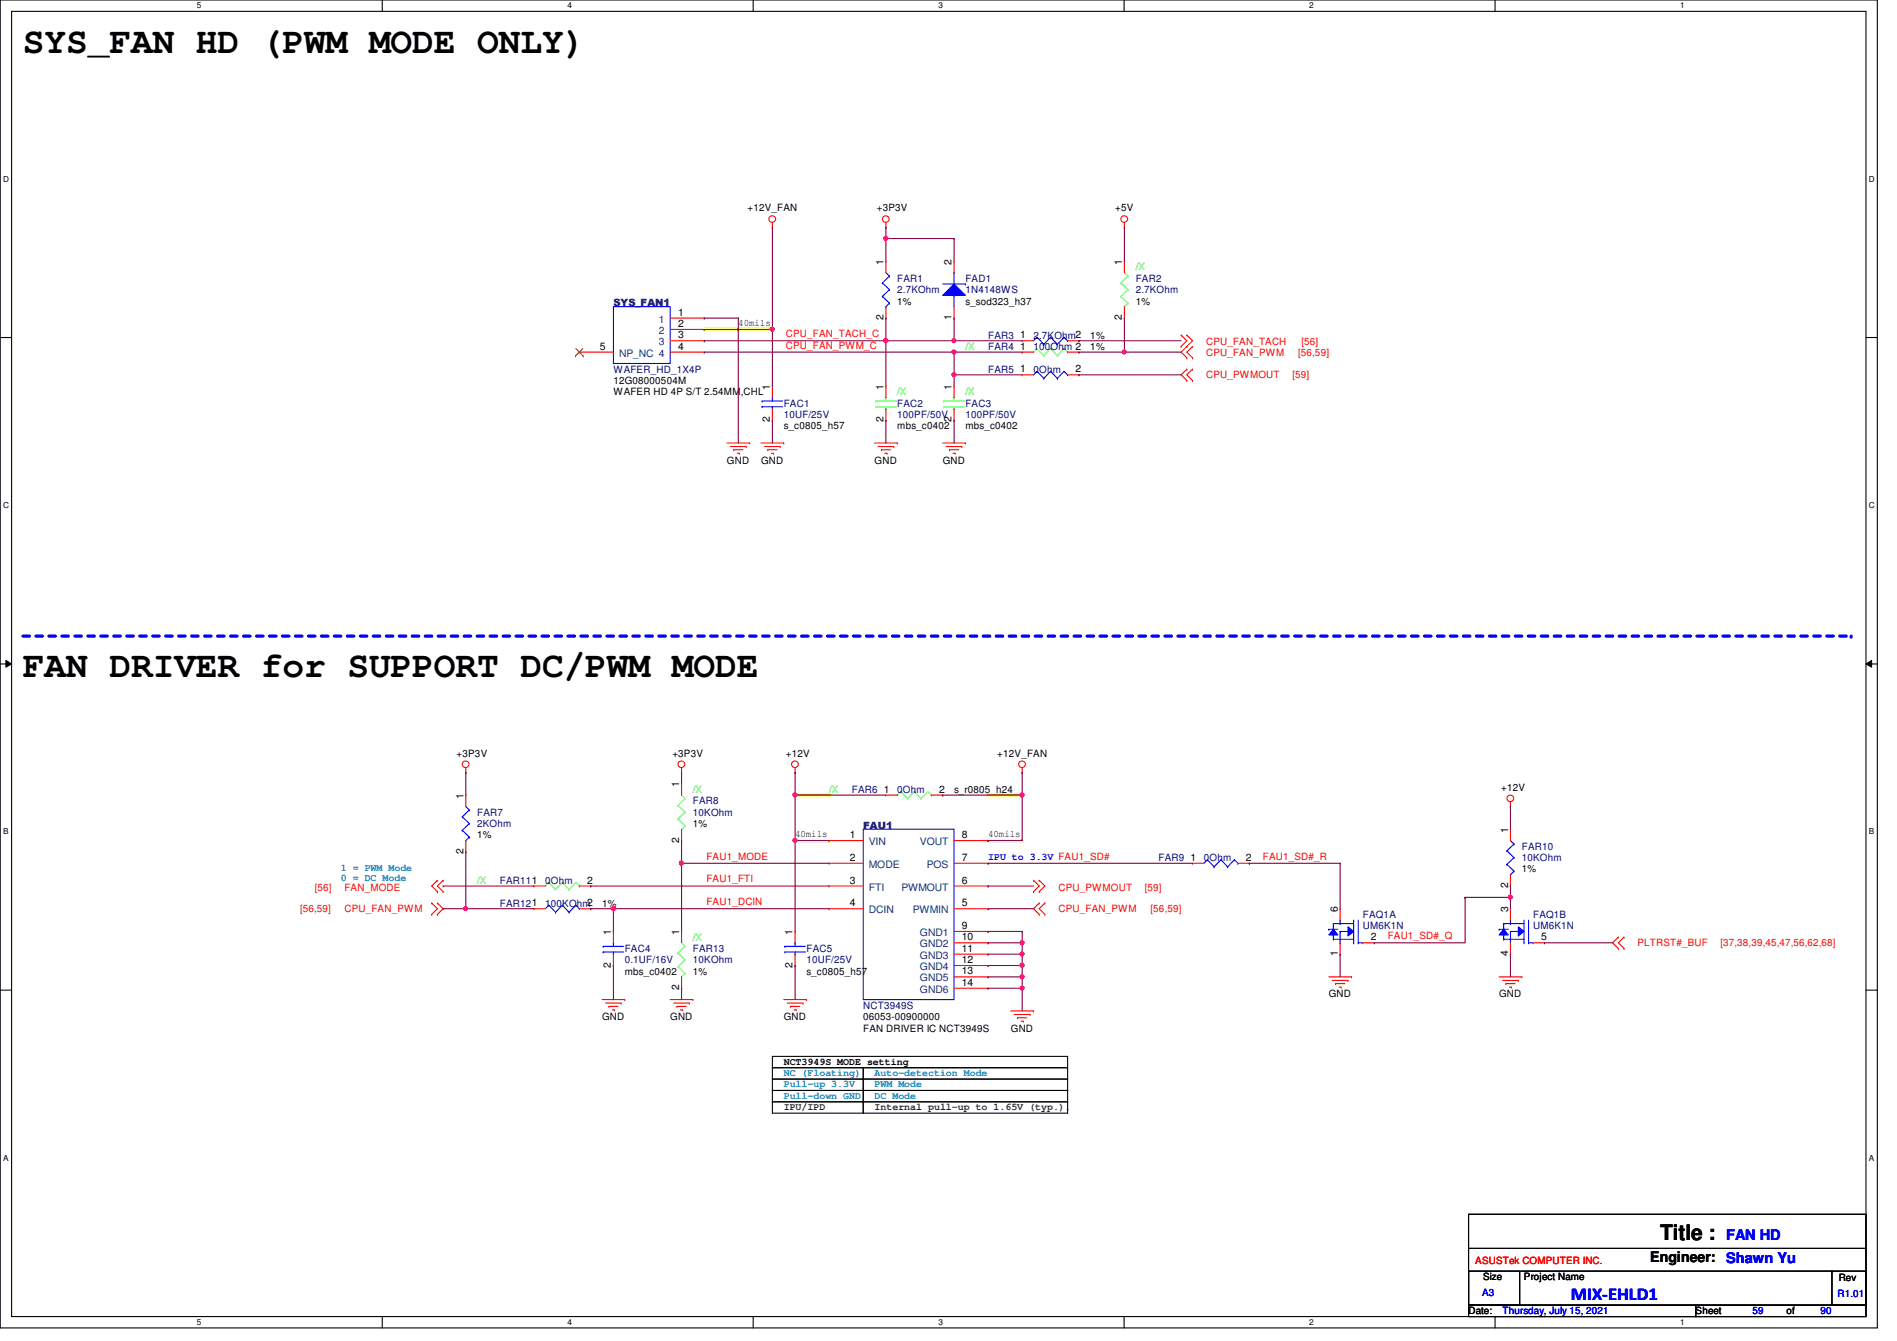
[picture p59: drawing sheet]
<svg xmlns="http://www.w3.org/2000/svg" width="297mm" height="210mm" viewBox="0 0 297 210" stroke-linecap="round" stroke-linejoin="round" font-family="sans-serif">
<defs><g id="words">
<g font-size="5.7">
<text x="3.6" y="8.3">SYS_FAN HD (PWM MODE ONLY)</text>
<text x="3.6" y="106">FAN DRIVER for SUPPORT DC/PWM MODE</text>
</g>
<text font-size="3.3" x="260" y="194.1">Title :</text>
<text font-size="2.8" fill="#00f" x="246" y="203.5">MIX-EHLD1</text>
<text font-size="2.3" x="258.4" y="197.5">Engineer:</text>
<g font-size="2.3" fill="#00f">
<text x="270.3" y="194.1">FAN HD</text>
<text x="270.3" y="197.7">Shawn Yu</text>
</g>
<g font-size="1.6">
<text x="117" y="33.1">+12V_FAN</text>
<text x="137.3" y="33.1">+3P3V</text>
<text x="174.6" y="33.1">+5V</text>
<text x="138.3" y="41.4" transform="rotate(-90 138.3 41.4)">1</text>
<text x="149" y="41.4" transform="rotate(-90 149 41.4)">2</text>
<text x="175.7" y="41.4" transform="rotate(-90 175.7 41.4)">1</text>
<text x="140.5" y="47.7">1%</text>
<text x="151.2" y="47.7">s_sod323_h37</text>
<text x="177.8" y="47.7">1%</text>
<text x="106.2" y="49.4">1</text>
<text x="106.2" y="51.2">2</text>
<text x="106.2" y="53">3</text>
<text x="115.6" y="51">40mils</text>
<text x="138.3" y="50.1" transform="rotate(-90 138.3 50.1)">2</text>
<text x="149" y="50.1" transform="rotate(-90 149 50.1)">1</text>
<text x="159.7" y="53">1</text>
<text x="170.7" y="53">1%</text>
<text x="175.7" y="50.1" transform="rotate(-90 175.7 50.1)">2</text>
<text x="93.9" y="54.7">5</text>
<text x="106.2" y="54.7">4</text>
<text x="159.7" y="58.3">1</text>
<text x="159.7" y="54.7">1</text>
<text x="168.4" y="58.3">2</text>
<text x="170.7" y="54.8">1%</text>
<text x="96.1" y="60.1">12G08000504M</text>
<text x="96.1" y="61.9">WAFER HD 4P S/T 2.54MM,CHL</text>
<text x="120.6" y="61" transform="rotate(-90 120.6 61)">1</text>
<text x="138.3" y="61" transform="rotate(-90 138.3 61)">1</text>
<text x="149" y="61" transform="rotate(-90 149 61)">1</text>
<text x="120.6" y="66.1" transform="rotate(-90 120.6 66.1)">2</text>
<text x="122.7" y="67.2">s_c0805_h57</text>
<text x="138.3" y="66.1" transform="rotate(-90 138.3 66.1)">2</text>
<text x="140.5" y="67.2">mbs_c0402</text>
<text x="149" y="66.1" transform="rotate(-90 149 66.1)">2</text>
<text x="151.2" y="67.2">mbs_c0402</text>
<text x="113.8" y="72.6">GND</text>
<text x="119.2" y="72.6">GND</text>
<text x="136.9" y="72.6">GND</text>
<text x="147.6" y="72.6">GND</text>
<text x="71.5" y="118.4">+3P3V</text>
<text x="105.3" y="118.4">+3P3V</text>
<text x="123.1" y="118.4">+12V</text>
<text x="156.2" y="118.4">+12V_FAN</text>
<text x="72.6" y="125" transform="rotate(-90 72.6 125)">1</text>
<text x="106.3" y="123.2" transform="rotate(-90 106.3 123.2)">1</text>
<text x="138.4" y="124.1">1</text>
<text x="147.1" y="124.1">2</text>
<text x="149.4" y="124.1">s_r0805_h24</text>
<text x="235.1" y="123.8">+12V</text>
<text x="74.7" y="131.2">1%</text>
<text x="106.3" y="131.9" transform="rotate(-90 106.3 131.9)">2</text>
<text x="108.5" y="129.5">1%</text>
<text x="124.5" y="131">40mils</text>
<text x="133.1" y="131.2">1</text>
<text x="150.6" y="131.2">8</text>
<text x="154.7" y="131">40mils</text>
<text x="236.1" y="130.3" transform="rotate(-90 236.1 130.3)">1</text>
<text x="72.6" y="133.7" transform="rotate(-90 72.6 133.7)">2</text>
<text x="133.1" y="134.7">2</text>
<text x="150.6" y="134.7">7</text>
<text x="186.4" y="134.7">1</text>
<text x="195.1" y="134.7">2</text>
<text x="238.3" y="136.6">1%</text>
<text x="91.9" y="138.3">2</text>
<text x="94.3" y="141.9">1%</text>
<text x="133.1" y="138.3">3</text>
<text x="133.1" y="141.9">4</text>
<text x="150.6" y="141.9">5</text>
<text x="150.6" y="138.3">6</text>
<text x="209.5" y="142.8" transform="rotate(-90 209.5 142.8)">6</text>
<text x="236.1" y="142.8" transform="rotate(-90 236.1 142.8)">3</text>
<text x="236.1" y="139" transform="rotate(-90 236.1 139)">2</text>
<text x="95.7" y="146.3" transform="rotate(-90 95.7 146.3)">1</text>
<text x="106.3" y="146.3" transform="rotate(-90 106.3 146.3)">1</text>
<text x="124.1" y="146.3" transform="rotate(-90 124.1 146.3)">1</text>
<text x="150.6" y="145.4">9</text>
<text x="150.6" y="147.2">10</text>
<text x="150.6" y="149">11</text>
<text x="209.5" y="149.7" transform="rotate(-90 209.5 149.7)">1</text>
<text x="214.6" y="147.2">2</text>
<text x="236.1" y="149.7" transform="rotate(-90 236.1 149.7)">4</text>
<text x="241.3" y="147.2">5</text>
<text x="95.7" y="151.5" transform="rotate(-90 95.7 151.5)">2</text>
<text x="97.8" y="152.6">mbs_c0402</text>
<text x="106.3" y="155" transform="rotate(-90 106.3 155)">2</text>
<text x="108.5" y="152.6">1%</text>
<text x="124.1" y="151.5" transform="rotate(-90 124.1 151.5)">2</text>
<text x="126.3" y="152.6">s_c0805_h57</text>
<text x="150.6" y="150.7">12</text>
<text x="150.6" y="152.5">13</text>
<text x="150.6" y="154.3">14</text>
<text x="94.3" y="159.7">GND</text>
<text x="104.9" y="159.7">GND</text>
<text x="122.7" y="159.7">GND</text>
<text x="135.2" y="159.7">06053-00900000</text>
<text x="135.2" y="161.5">FAN DRIVER IC NCT3949S</text>
<text x="158.3" y="161.5">GND</text>
<text x="208.1" y="156.1">GND</text>
<text x="234.7" y="156.1">GND</text>
<text x="122.7" y="166.6">NCT3949S MODE setting</text>
<text x="232.2" y="200.4">Size</text>
<text x="238.6" y="200.4">Project Name</text>
<text x="287.9" y="200.6">Rev</text>
<text x="230" y="205.7">Date:</text>
<text x="265.5" y="205.7">Sheet</text>
<text x="279.7" y="205.7">of</text>
</g>
<g font-size="1.6" fill="#000080">
<text x="96.1" y="48">SYS_FAN1</text>
<text x="140.5" y="44.1">FAR1</text>
<text x="140.5" y="45.9">2.7KOhm</text>
<text x="151.2" y="44.1">FAD1</text>
<text x="151.2" y="45.9">1N4148WS</text>
<text x="177.8" y="44.1">FAR2</text>
<text x="177.8" y="45.9">2.7KOhm</text>
<text x="154.7" y="53">FAR3</text>
<text x="161.8" y="53">2.7KOhm2</text>
<text x="96.1" y="58.3">WAFER_HD_1X4P</text>
<text x="154.7" y="58.3">FAR5</text>
<text x="154.7" y="54.8">FAR4</text>
<text x="161.8" y="58.3">0Ohm</text>
<text x="161.8" y="54.8">100Ohm 2</text>
<text x="122.7" y="63.7">FAC1</text>
<text x="122.7" y="65.4">10UF/25V</text>
<text x="140.5" y="63.7">FAC2</text>
<text x="140.5" y="65.4">100PF/50V</text>
<text x="151.2" y="63.7">FAC3</text>
<text x="151.2" y="65.4">100PF/50V</text>
<text x="108.5" y="125.9">FAR8</text>
<text x="133.4" y="124.1">FAR6</text>
<text x="140.5" y="124.1">0Ohm</text>
<text x="74.7" y="127.7">FAR7</text>
<text x="74.7" y="129.5">2KOhm</text>
<text x="108.5" y="127.7">10KOhm</text>
<text x="135.2" y="129.8">FAU1</text>
<text x="181.4" y="134.8">FAR9</text>
<text x="188.5" y="134.8">0Ohm</text>
<text x="238.3" y="133">FAR10</text>
<text x="238.3" y="134.8">10KOhm</text>
<text x="78.3" y="138.3">FAR111</text>
<text x="78.3" y="141.9">FAR121</text>
<text x="85.4" y="138.3">0Ohm</text>
<text x="85.4" y="141.9">100KOhm2</text>
<text x="213.4" y="143.7">FAQ1A</text>
<text x="240.1" y="143.7">FAQ1B</text>
<text x="97.8" y="149">FAC4</text>
<text x="108.5" y="149">FAR13</text>
<text x="126.3" y="149">FAC5</text>
<text x="213.4" y="145.5">UM6K1N</text>
<text x="240.1" y="145.5">UM6K1N</text>
<text x="97.8" y="150.8">0.1UF/16V</text>
<text x="108.5" y="150.8">10KOhm</text>
<text x="126.3" y="150.8">10UF/25V</text>
<text x="135.2" y="157.9">NCT3949S</text>
</g>
<g font-size="1.6" fill="#0f0">
<text x="177.8" y="42.3">/X</text>
<text x="151.2" y="54.8">/X</text>
<text x="140.5" y="61.9">/X</text>
<text x="151.2" y="61.9">/X</text>
<text x="108.5" y="124.1">/X</text>
<text x="129.8" y="124.1">/X</text>
<text x="74.7" y="138.3">/X</text>
<text x="108.5" y="147.2">/X</text>
</g>
<g font-size="1.6" fill="#004080">
<text x="103.2" y="50.5">1</text>
<text x="103.2" y="52.3">2</text>
<text x="96.9" y="55.8">NP_NC 4</text>
<text x="103.2" y="54.1">3</text>
<text x="136.1" y="132.3">VIN</text>
<text x="136.1" y="135.8">MODE</text>
<text x="144.1" y="132.3">VOUT</text>
<text x="145.1" y="135.8">POS</text>
<text x="136.1" y="139.4">FTI</text>
<text x="136.1" y="143">DCIN</text>
<text x="141.1" y="139.4">PWMOUT</text>
<text x="142.9" y="143">PWMIN</text>
<text x="144.1" y="146.5">GND1</text>
<text x="144.1" y="148.3">GND2</text>
<text x="144.1" y="150.1">GND3</text>
<text x="144.1" y="151.8">GND4</text>
<text x="144.1" y="153.6">GND5</text>
<text x="144.1" y="155.4">GND6</text>
</g>
<g font-size="1.6" fill="#f00">
<text x="123.1" y="52.8">CPU_FAN_TACH_C</text>
<text x="123.1" y="54.6">CPU_FAN_PWM_C</text>
<text x="188.8" y="54.1">CPU_FAN_TACH</text>
<text x="188.8" y="55.7">CPU_FAN_PWM</text>
<text x="188.8" y="59.2">CPU_PWMOUT</text>
<text x="202.4" y="59.2">[59]</text>
<text x="203.3" y="55.7">[56,59]</text>
<text x="203.8" y="54.1">[56]</text>
<text x="110.6" y="134.6">FAU1_MODE</text>
<text x="197.7" y="134.6">FAU1_SD#_R</text>
<text x="47" y="142.8">[56,59]</text>
<text x="49.3" y="139.4">[56]</text>
<text x="53.9" y="142.8">CPU_FAN_PWM</text>
<text x="53.9" y="139.4">FAN_MODE</text>
<text x="110.6" y="141.7">FAU1_DCIN</text>
<text x="110.6" y="138.1">FAU1_FTI</text>
<text x="165.7" y="142.8">CPU_FAN_PWM</text>
<text x="165.7" y="139.4">CPU_PWMOUT</text>
<text x="179.3" y="139.4">[59]</text>
<text x="180.2" y="142.8">[56,59]</text>
<text x="217.3" y="147">FAU1_SD#_Q</text>
<text x="256.4" y="148.1">PLTRST#_BUF</text>
<text x="269.4" y="148.1">[37,38,39,45,47,56,62,68]</text>
<text x="231" y="197.9">ASUSTek COMPUTER INC.</text>
</g>
<g font-size="1.6" fill="#0080ff">
<text x="53.4" y="136.4">1 = PWM Mode</text>
<text x="53.4" y="138">0 = DC Mode</text>
<text x="122.7" y="170.2">Pull-up 3.3V</text>
<text x="122.7" y="172">Pull-down GND</text>
<text x="122.7" y="168.4">NC (Floating)</text>
<text x="136.9" y="170.2">PWM Mode</text>
<text x="136.9" y="172">DC Mode</text>
<text x="136.9" y="168.4">Auto-detection Mode</text>
</g>
<g font-size="1.6" fill="#00f">
<text x="154.7" y="134.6">IPU to 3.3V FAU1_SD#</text>
<text x="232.1" y="202.9">A3</text>
<text x="287.7" y="203.1">R1.01</text>
<text x="235.3" y="205.7">Thursday, July 15, 2021</text>
<text x="274.4" y="205.7">59</text>
<text x="285.1" y="205.7">90</text>
</g>
<g font-size="1.6" fill="#008000">
<text x="122.7" y="173.7">IPU/IPD</text>
<text x="136.9" y="173.7">Internal pull-up to 1.65V (typ.).</text>
</g>
<g font-size="1.3">
<text x="30.8" y="1.3">5</text>
<text x="88.9" y="1.3">4</text>
<text x="146.9" y="1.3">3</text>
<text x="205" y="1.3">2</text>
<text x="263.1" y="1.3">1</text>
<text x=".5" y="28.4">D</text>
<text x="292.6" y="28.4">D</text>
<text x=".5" y="79.5">C</text>
<text x="292.6" y="79.5">C</text>
<text x=".5" y="130.6">B</text>
<text x="292.6" y="130.6">B</text>
<text x=".5" y="181.7">A</text>
<text x="292.6" y="181.7">A</text>
<text x="30.8" y="207.4">5</text>
<text x="88.9" y="207.4">4</text>
<text x="146.9" y="207.4">3</text>
<text x="205" y="207.4">2</text>
<text x="263.1" y="207.4">1</text>
</g>
</g></defs>
<path d="M0 0h294v207.9h-294zM1.8 1.8h290.4v204.3h-290.4z" fill="none" stroke="#000" stroke-width=".17"/>
<g fill="#fff">
<path d="M30.8 .2h.7v1.4h-.7z"/>
<path d="M30.8 206.2h.7v1.4h-.7z"/>
</g>
<path d="M59.9 0v1.8M59.9 206.1v1.8" fill="none" stroke="#000" stroke-width=".17"/>
<g fill="#fff">
<path d="M88.9 .2h.6v1.4h-.6z"/>
<path d="M88.9 206.2h.6v1.4h-.6z"/>
</g>
<path d="M117.9 0v1.8M117.9 206.1v1.8" fill="none" stroke="#000" stroke-width=".17"/>
<g fill="#fff">
<path d="M146.9 .2h.7v1.4h-.7z"/>
<path d="M146.9 206.2h.7v1.4h-.7z"/>
</g>
<path d="M176 0v1.8M176 206.1v1.8" fill="none" stroke="#000" stroke-width=".17"/>
<g fill="#fff">
<path d="M205 .2h.7v1.4h-.7z"/>
<path d="M205 206.2h.7v1.4h-.7z"/>
</g>
<path d="M234.1 0v1.8M234.1 206.1v1.8" fill="none" stroke="#000" stroke-width=".17"/>
<g fill="#fff">
<path d="M263.1 .2h.7v1.4h-.7z"/>
<path d="M263.1 206.2h.7v1.4h-.7z"/>
<path d="M.5 27.3h.9v1.4h-.9z"/>
<path d="M292.6 27.3h.9v1.4h-.9z"/>
<path d="M.5 78.4h.9v1.4h-.9z"/>
<path d="M292.6 78.4h.9v1.4h-.9z"/>
</g>
<path d="M0 52.8h1.8M292.2 52.8h1.8" fill="none" stroke="#000" stroke-width=".17"/>
<g fill="#fff">
<path d="M.5 129.5h.8v1.4h-.8z"/>
<path d="M292.6 129.5h.9v1.4h-.9z"/>
</g>
<path d="M0 103.9h1.8M292.2 103.9h1.8" fill="none" stroke="#000" stroke-width=".17"/>
<path d="M.9 103.4l.9 .5-.9 .5zM292.2 103.9l.9-.5v1z" fill="#000"/>
<path d="M.9 103.4l.9 .5-.9 .5zM292.2 103.9l.9-.5v1z" fill="none" stroke="#000" stroke-width=".16"/>
<g fill="#fff">
<path d="M.5 180.5h.8v1.4h-.8z"/>
<path d="M292.6 180.5h.9v1.4h-.9z"/>
</g>
<path d="M0 155h1.8M292.2 155h1.8M120.9 167.1h14.3v1.8h-14.3zM120.9 168.9h14.3v1.8h-14.3zM120.9 170.7h14.3v1.8h-14.3zM120.9 172.5h14.3v1.7h-14.3zM120.9 165.4h46.3v1.7h-46.3zM135.2 167.1h32v1.8h-32zM135.2 168.9h32v1.8h-32zM135.2 170.7h32v1.8h-32zM135.2 172.5h32v1.7h-32z" fill="none" stroke="#000" stroke-width=".17"/>
<path d="M124.5 131.6h5.3" fill="none" stroke="#ff0" stroke-width=".51"/>
<circle cx="129.8" cy="131.6" r=".25" fill="#ff0"/>
<path d="M154.7 131.6h5.4" fill="none" stroke="#ff0" stroke-width=".51"/>
<circle cx="160.1" cy="131.6" r=".25" fill="#ff0"/>
<path d="M124.5 124.5h5.3" fill="none" stroke="#ff0" stroke-width=".51"/>
<circle cx="129.8" cy="124.5" r=".25" fill="#ff0"/>
<path d="M154.7 124.5h5.4" fill="none" stroke="#ff0" stroke-width=".51"/>
<circle cx="160.1" cy="124.5" r=".25" fill="#ff0"/>
<path d="M110.3 51.6h10.6" fill="none" stroke="#ff0" stroke-width=".51"/>
<circle cx="120.9" cy="51.6" r=".25" fill="#ff0"/>
<path d="M3.6 99.6h286.3" fill="none" stroke="#00f" stroke-width=".51" stroke-dasharray="1 1"/>
<circle cx="289.9" cy="99.6" r=".25" fill="#00f" stroke-dasharray="1 1"/>
<g fill="none" stroke="#f00" stroke-width=".17">
<path d="M120.9 35.6h.1M120.9 34.8v.8M138.7 35.6h.1M138.7 34.8v.8M176.1 35.6h.1M176.1 34.8v.8M160.1 53.3h.1M160.1 53.3h1.7M167.2 53.3h1.7M168.9 53.3h.1M185 52.5h.1M185 54.2h.1"/>
<path d="M185 52.5l.8 .8-.8 .9M185.8 52.5h.1M185.8 54.2h.1M185.8 56h.1M185.8 57.8h.1M185.8 59.6h.1M185.8 52.5l.9 .8-1.7 1.8 .8 .9M185.8 57.8l-.8 .9 .8 .9M186.7 56h.1M186.7 54.2h.1M186.7 59.6h.1M186.7 57.8h.1"/>
<path d="M186.7 54.2l-.9 .9 .9 .9M186.7 57.8l-.9 .9 .9 .9M113.8 69.3h3.6M114.4 69.9h2.4M114.9 70.4h.1M114.9 70.4h1.4M115.4 71h.4M115.8 71h.1M116.8 69.9h.1M117.4 69.3h.1M119.2 69.3h3.5M119.7 69.9h2.5"/>
<path d="M120.2 70.4h.1M120.2 70.4h1.5M120.8 71h.3M121.1 71h.1M122.2 69.9h.1M122.7 69.3h.1M136.9 69.3h3.6M137.5 69.9h2.5M138 70.4h.1M138 70.4h1.4M138.6 71h.3M138.9 71h.1"/>
<path d="M140 69.9h.1M140.5 69.3h.1M147.6 69.3h3.6M148.2 69.9h2.4M148.7 70.4h.1M148.7 70.4h1.4M149.2 71h.4M149.6 71h.1M150.6 69.9h.1M151.2 69.3h.1M68.5 137.8h.1M68.5 139.6h.1"/>
<path d="M68.5 137.8l-.9 .9 .9 .9M69.4 137.8h.1M69.4 139.6h.1M69.4 137.8l-.9 .9 .9 .9M72.9 120.9h.1M72.9 120.2v.7M83.6 138.7h.1M83.6 138.7h1.8M90.7 138.7h1.8M92.5 138.7h.1M106.7 120.9h.1M106.7 120.2v.7"/>
<path d="M124.5 120.9h.1M124.5 120.2v.7M160.1 120.9h.1M160.1 120.2v.7M161.8 137.8h.1M161.8 139.6h.1M161.8 137.8l.9 .9-.9 .9M162.7 137.8h.1M162.7 139.6h.1M162.7 137.8l.9 .9-.9 .9M236.5 126.2h.1M236.5 125.5v.7"/>
<path d="M67.6 143.1h.1M67.6 141.4h.1M67.6 141.4l.9 .8-.9 .9M68.5 141.4h.1M68.5 143.1h.1M68.5 141.4l.9 .8-.9 .9M94.3 156.5h3.5M94.8 157h2.5M95.3 157.5h.1M95.3 157.5h1.5M95.9 158.1h.3M96.2 158.1h.1"/>
<path d="M97.3 157h.1M97.8 156.5h.1M104.9 156.5h3.6M105.5 157h2.4M106 157.5h.1M106 157.5h1.4M106.5 158.1h.4M106.9 158.1h.1M107.9 157h.1M108.5 156.5h.1M122.7 156.5h3.6M123.3 157h2.4"/>
<path d="M123.8 157.5h.1M123.8 157.5h1.4M124.3 158.1h.4M124.7 158.1h.1M125.7 157h.1M126.3 156.5h.1M158.3 158.2h3.5M158.8 158.8h2.5M159.3 159.3h.1M159.3 159.3h1.5M159.9 159.9h.3M160.2 159.9h.1"/>
<path d="M161.3 158.8h.1M161.8 158.2h.1M162.7 141.4h.1M162.7 143.1h.1M162.7 141.4l-.9 .8 .9 .9M163.6 143.1h.1M163.6 141.4h.1M163.6 141.4l-.9 .8 .9 .9M208.1 152.9h3.5M208.6 153.5h2.5M209.1 154h.1M209.1 154h1.5"/>
<path d="M209.7 154.5h.3M210 154.5h.1M211.1 153.5h.1M211.6 152.9h.1M234.7 152.9h3.6M235.3 153.5h2.4M235.8 154h.1M235.8 154h1.4M236.3 154.5h.4M236.7 154.5h.1M237.7 153.5h.1M238.3 152.9h.1"/>
<path d="M253.4 146.7h.1M253.4 148.5h.1M253.4 146.7l-.9 .9 .9 .9M254.3 148.5h.1M254.3 146.7h.1M254.3 146.7l-.9 .9 .9 .9"/>
<circle cx="120.9" cy="34.3" r=".52"/>
<circle cx="138.7" cy="34.3" r=".52"/>
<circle cx="176" cy="34.3" r=".52"/>
<circle cx="72.9" cy="119.6" r=".52"/>
<circle cx="106.7" cy="119.6" r=".52"/>
<circle cx="124.5" cy="119.6" r=".52"/>
<circle cx="160" cy="119.6" r=".52"/>
<circle cx="236.5" cy="125" r=".52"/>
</g>
<path d="M230 190.1h62.2v14.2h-62.2zM230 199h8v5.3h-8zM230 195.4h62.2M238.1 199h48.7M286.8 199h5.4v5.3h-5.4zM286.8 199h.1M292.2 195.4h.1M230 204.3h35.5v1.8h-35.5zM265.5 204.3h26.7v1.8h-26.7z" fill="none" stroke="#000" stroke-width=".17"/>
<path d="M85.9 138.1h.1M85.9 138.1l1.1 1.1M85.9 138.1l-.5 .6M87 139.2h.1M88 138.1h.1M88 138.1l1.1 1.1M88 138.1l-1 1.1M89.1 139.2h.1M90.2 138.1h.1M90.2 138.1l.5 .6M90.2 138.1l-1.1 1.1M90.7 138.7h.1" fill="none" stroke="#0f0" stroke-width=".17"/>
<path d="M162.4 52.8h.1M162.4 52.8l1 1.1M162.4 52.8l-.6 .5M163.4 53.9h.1M164.5 52.8h.1M164.5 52.8l1.1 1.1M164.5 52.8l-1.1 1.1M165.6 53.9h.1M166.6 52.8h.1M166.6 52.8l.6 .5M166.6 52.8l-1 1.1M167.2 53.3h.1" fill="none" stroke="#00f" stroke-width=".17"/>
<path d="M149.4 44.4l1.8 1.8h-3.6z" fill="#00f"/>
<g fill="none" stroke="#00f" stroke-width=".17">
<path d="M138.2 46.4h.1M138.2 44.3h.1M138.2 46.4l1.1 1.1M138.2 44.3l1.1 1M138.7 48h.1M138.7 42.7l.6 .5M139.3 47.5h.1M139.3 43.2h.1M139.3 45.3h.1M139.3 47.5l-.6 .5M139.3 45.3l-1.1 1.1M139.3 43.2l-1.1 1.1"/>
<path d="M147.6 44.4h3.6M149.4 44.4l1.8 1.8h-3.6zM149.4 46.2h.1M149.4 42.7h.1M149.4 42.7v1.7M149.4 46.2v1.8M151.2 44.4h.1M162.4 58.1h.1M162.4 58.1l1 1.1M162.4 58.1l-.6 .6M163.4 59.2h.1M164.5 58.1h.1"/>
<path d="M164.5 58.1l1.1 1.1M164.5 58.1l-1.1 1.1M165.6 59.2h.1M166.6 58.1h.1M166.6 58.1l.6 .6M166.6 58.1l-1 1.1M167.2 58.7h.1M135.2 129.8h14.2v26.7h-14.2zM236 135.3h.1M236 133.2h.1M236 135.3l1.1 1.1M236 133.2l1.1 1"/>
<path d="M236.5 136.9h.1M236.5 131.6l.6 .5M237.1 136.4h.1M237.1 132.1h.1M237.1 134.2h.1M237.1 136.4l-.6 .5M237.1 134.2l-1.1 1.1M237.1 132.1l-1.1 1.1M212 147.6h.1M212 144v3.6M212.7 147.6h.1M212.7 144v3.6"/>
<path d="M212.7 147.6h.7M213.4 147.6h.1"/>
</g>
<g fill="none" stroke="#f00" stroke-width=".17">
<path d="M138.7 40.9h.1M138.7 49.8h.1M138.7 40.9v1.8M138.7 48v1.8M149.4 49.8h.1M149.4 40.9h.1M149.4 40.9v1.8M149.4 48v1.8M160.1 58.7h.1M160.1 58.7h1.7M167.2 58.7h1.7M168.9 58.7h.1"/>
<path d="M176.1 40.9h.1M176.1 49.8h.1M176.1 40.9v1.8M176.1 48v1.8M106.7 122.7h.1M106.7 131.6h.1M106.7 122.7v1.8M106.7 129.8v1.8M129.8 131.6h.1M129.8 135.1h.1M129.8 138.7h.1M129.8 131.6h5.4"/>
<path d="M129.8 135.1h5.4M129.8 138.7h5.4M149.4 131.6h5.3M149.4 135.1h5.3M149.4 138.7h5.3M154.7 138.7h.1M154.7 135.1h.1M154.7 131.6h.1M236.5 129.8h.1M236.5 138.7h.1M236.5 129.8v1.8M236.5 136.9v1.8"/>
<path d="M129.8 142.2h.1M129.8 142.2h5.4M149.4 142.2h5.3M149.4 145.8h5.3M149.4 147.6h5.3M149.4 149.4h5.3M149.4 151.1h5.3M149.4 152.9h5.3M149.4 154.7h5.3M154.7 142.2h.1M154.7 145.8h.1M154.7 147.6h.1"/>
<path d="M154.7 149.4h.1M154.7 151.1h.1M154.7 152.9h.1M154.7 154.7h.1"/>
</g>
<g fill="none" stroke="#0f0" stroke-width=".17">
<path d="M175.5 46.4h.1M175.5 44.3h.1M175.5 46.4l1.1 1.1M175.5 44.3l1.1 1M176.1 48h.1M176.1 42.7l.5 .5M176.6 47.5h.1M176.6 43.2h.1M176.6 45.3h.1M176.6 47.5l-.5 .5M176.6 45.3l-1.1 1.1M176.6 43.2l-1.1 1.1"/>
<path d="M106.2 128.2h.1M106.2 126.1h.1M106.2 128.2l1.1 1M106.2 126.1l1.1 1M106.7 129.8h.1M106.7 124.5l.6 .5M107.3 129.2h.1M107.3 125h.1M107.3 127.1h.1M107.3 129.2l-.6 .6M107.3 127.1l-1.1 1.1M107.3 125l-1.1 1.1"/>
</g>
<path d="M211.1 145.1l.9 .7-.9 .7z" fill-rule="evenodd" fill="#00f"/>
<path d="M209.8 144.6h.1M209.8 147h.1M209.8 145.8h.1M209.8 147.6h.1M209.8 144h.1M209.8 144.6h2.2M209.8 147h2.2M209.8 145.8h1.3M209.8 144v.6M209.8 145.8v1.8M211.1 145.1l.9 .7-.9 .7z" fill="none" stroke="#00f" stroke-width=".17"/>
<path d="M208.8 145.5l.7 .8h-1.4z" fill-rule="evenodd" fill="#00f"/>
<g fill="none" stroke="#00f" stroke-width=".17">
<path d="M96.1 48h8.8v8.9h-8.8zM119.3 62.8h.1M119.3 63.7h.1M119.3 62.8h3.3M119.3 63.7h3.3M120.9 62.2h.1M120.9 64h.1M120.9 62.2v.6M120.9 63.7v.3M85.9 141.7h.1M85.9 141.7l1.1 1.1M85.9 141.7l-.5 .5"/>
<path d="M87 142.8h.1M88 141.7h.1M88 141.7l1.1 1.1M88 141.7l-1 1.1M89.1 142.8h.1M90.2 141.7h.1M90.2 141.7l.5 .5M90.2 141.7l-1.1 1.1M90.7 142.2h.1M208.1 145.5h.1M208.1 145.5h1.4M208.8 145.5l.7 .8h-1.4z"/>
<path d="M208.8 147h.1M208.8 146.3h.1M208.8 144.6h.1M208.8 145.5h.1M208.8 147h1M208.8 144.6v.9M208.8 146.3v.7M208.8 144.6h1M238.6 147.6h.1M238.6 144v3.6M239.3 147.6h.1M239.3 144v3.6"/>
<path d="M239.3 147.6h.8M240.1 147.6h.1"/>
</g>
<g fill="none" stroke="#f00" stroke-width=".17">
<path d="M90.7 55.1h.1M90.7 55.1h5.4M104.9 49.8h5.4M104.9 51.6h5.4M104.9 53.3h5.4M104.9 55.1h5.4M110.3 49.8h.1M110.3 51.6h.1M110.3 53.3h.1M110.3 55.1h.1M120.9 60.5h.1M120.9 65.8h.1"/>
<path d="M120.9 60.5v1.7M120.9 64v1.8M83.6 142.2h.1M83.6 142.2h1.8M90.7 142.2h1.8M92.5 142.2h.1M209.8 142.2h.1M209.8 149.4h.1M209.8 142.2v1.8M209.8 147.6v1.8M213.4 147.6h1.8M215.2 147.6h.1"/>
</g>
<path d="M90.1 55.7h.1M90.2 54.6l1.1 1.1M91.3 54.6l-1.2 1.1M91.3 55.7h.1" fill="none" stroke="#804000" stroke-width=".16"/>
<path d="M237.7 145.1l.9 .7-.9 .7z" fill-rule="evenodd" fill="#00f"/>
<path d="M236.5 144.6h.1M236.5 147h.1M236.5 145.8h.1M236.5 147.6h.1M236.5 144h.1M236.5 144.6h2.1M236.5 147h2.1M236.5 145.8h1.2M236.5 144v.6M236.5 145.8v1.8M237.7 145.1l.9 .7-.9 .7z" fill="none" stroke="#00f" stroke-width=".17"/>
<path d="M235.5 145.5l.7 .8h-1.5z" fill-rule="evenodd" fill="#00f"/>
<g fill="none" stroke="#00f" stroke-width=".17">
<path d="M72.4 130h.1M72.4 127.8h.1M72.4 130l1.1 1M72.4 127.8l1.1 1.1M72.9 131.6h.1M72.9 126.2l.6 .6M73.5 131h.1M73.5 126.8h.1M73.5 128.9h.1M73.5 131l-.6 .6M73.5 128.9l-1.1 1.1M73.5 126.8l-1.1 1"/>
<path d="M189.1 134.6h.1M189.1 134.6l1 1.1M189.1 134.6l-.6 .5M190.1 135.7h.1M191.2 134.6h.1M191.2 134.6l1 1.1M191.2 134.6l-1.1 1.1M192.2 135.7h.1M193.3 134.6h.1M193.3 134.6l.5 .5M193.3 134.6l-1.1 1.1M193.8 135.1h.1"/>
<path d="M94.4 148.1h.1M94.4 149h.1M94.4 148.1h3.3M94.4 149h3.3M96.1 147.6h.1M96.1 149.4h.1M96.1 147.6v.5M96.1 149v.4M122.9 148.1h.1M122.9 149h.1M122.9 148.1h3.2M122.9 149h3.2"/>
<path d="M124.5 147.6h.1M124.5 149.4h.1M124.5 147.6v.5M124.5 149v.4M234.7 145.5h.1M234.7 145.5h1.5M235.5 145.5l.7 .8h-1.5zM235.5 147h.1M235.5 146.3h.1M235.5 144.6h.1M235.5 145.5h.1M235.5 147h1"/>
<path d="M235.5 144.6v.9M235.5 146.3v.7M235.5 144.6h1"/>
</g>
<g fill="none" stroke="#f00" stroke-width=".17">
<path d="M160.1 55.1h.1M160.1 55.1h1.7M167.2 55.1h1.7M168.9 55.1h.1M138.7 60.5h.1M138.7 65.8h.1M138.7 60.5v1.7M138.7 64v1.8M149.4 60.5h.1M149.4 65.8h.1M149.4 60.5v1.7M149.4 64v1.8"/>
<path d="M72.9 124.5h.1M72.9 133.3h.1M72.9 124.5v1.7M72.9 131.6v1.7M138.7 124.5h.1M138.7 124.5h1.8M145.8 124.5h1.8M147.6 124.5h.1M186.7 135.1h.1M186.7 135.1h1.8M193.8 135.1h1.8M195.6 135.1h.1"/>
<path d="M96.1 145.8h.1M96.1 151.1h.1M96.1 145.8v1.8M96.1 149.4v1.7M106.7 145.8h.1M106.7 154.7h.1M106.7 145.8v1.8M106.7 152.9v1.8M124.5 145.8h.1M124.5 151.1h.1M124.5 145.8v1.8M124.5 149.4v1.7"/>
<path d="M236.5 142.2h.1M236.5 149.4h.1M236.5 142.2v1.8M236.5 147.6v1.8M240.1 147.6h1.7M241.8 147.6h.1"/>
</g>
<g fill="none" stroke="#0f0" stroke-width=".17">
<path d="M162.4 54.6h.1M162.4 54.6l1 1.1M162.4 54.6l-.6 .5M163.4 55.7h.1M164.5 54.6h.1M164.5 54.6l1.1 1.1M164.5 54.6l-1.1 1.1M165.6 55.7h.1M166.6 54.6h.1M166.6 54.6l.6 .5M166.6 54.6l-1 1.1M167.2 55.1h.1"/>
<path d="M137.1 62.8h.1M137.1 63.7h.1M137.1 62.8h3.2M137.1 63.7h3.2M138.7 62.2h.1M138.7 64h.1M138.7 62.2v.6M138.7 63.7v.3M147.8 62.8h.1M147.8 63.7h.1M147.8 62.8h3.2M147.8 63.7h3.2"/>
<path d="M149.4 62.2h.1M149.4 64h.1M149.4 62.2v.6M149.4 63.7v.3M141.1 123.9h.1M141.1 123.9l1 1.1M141.1 123.9l-.6 .6M142.1 125h.1M143.2 123.9h.1M143.2 123.9l1 1.1M143.2 123.9l-1.1 1.1M144.2 125h.1"/>
<path d="M145.3 123.9h.1M145.3 123.9l.5 .6M145.3 123.9l-1.1 1.1M145.8 124.5h.1M106.2 151.3h.1M106.2 149.2h.1M106.2 151.3l1.1 1.1M106.2 149.2l1.1 1M106.7 152.9h.1M106.7 147.6l.6 .5M107.3 152.4h.1M107.3 148.1h.1"/>
<path d="M107.3 150.2h.1M107.3 152.4l-.6 .5M107.3 150.2l-1.1 1.1M107.3 148.1l-1.1 1.1"/>
</g>
<path d="M154.7 145.8h.1M154.7 147.6h.1M154.7 145.8h5.4M154.7 147.6h5.4" fill="none" stroke="#800040" stroke-width=".17"/>
<circle cx="160" cy="147.5" r=".32" fill="#f0f"/>
<circle cx="160" cy="147.5" r=".32" fill="none" stroke="#f0f" stroke-width=".17"/>
<path d="M154.7 149.4h.1M154.7 151.1h.1M154.7 152.9h.1M154.7 154.7h.1M154.7 149.4h5.4M154.7 152.9h5.4M154.7 154.7h5.4M160.1 145.8h.1M160.1 147.6h.1M160.1 149.4h.1M160.1 145.8v5.3h-5.4" fill="none" stroke="#800040" stroke-width=".17"/>
<circle cx="160" cy="151.1" r=".32" fill="#f0f"/>
<circle cx="160" cy="151.1" r=".32" fill="none" stroke="#f0f" stroke-width=".17"/>
<circle cx="160" cy="149.3" r=".32" fill="#f0f"/>
<circle cx="160" cy="149.3" r=".32" fill="none" stroke="#f0f" stroke-width=".17"/>
<path d="M160.1 151.1h.1M160.1 151.1v1.8" fill="none" stroke="#800040" stroke-width=".17"/>
<circle cx="160" cy="152.9" r=".32" fill="#f0f"/>
<circle cx="160" cy="152.9" r=".32" fill="none" stroke="#f0f" stroke-width=".17"/>
<path d="M160.1 152.9h.1M160.1 154.7h.1M160.1 152.9v5.3" fill="none" stroke="#800040" stroke-width=".17"/>
<circle cx="160" cy="154.7" r=".32" fill="#f0f"/>
<circle cx="160" cy="154.7" r=".32" fill="none" stroke="#f0f" stroke-width=".17"/>
<g fill="none" stroke="#800040" stroke-width=".17">
<path d="M124.5 131.6h.1M124.5 120.9h.1M124.5 131.6h5.3M124.5 120.9v3.6M154.7 131.6h.1M154.7 131.6h5.4M160.1 120.9h.1M160.1 120.9v3.6M92.5 142.2h.1M92.5 142.2h37.3M96.1 151.1h.1M96.1 142.2h.1"/>
<path d="M96.1 142.2v3.6M96.1 151.1v5.4M124.5 151.1h.1M124.5 151.1v5.4"/>
</g>
<circle cx="96" cy="142.2" r=".32" fill="#f0f"/>
<circle cx="96" cy="142.2" r=".32" fill="none" stroke="#f0f" stroke-width=".17"/>
<path d="M72.9 133.3h.1M72.9 120.9h.1M72.9 120.9v3.6M72.9 133.3v8.9M124.5 131.6h.1M124.5 131.6v14.2M154.7 138.7h.1M154.7 138.7h7.1M69.4 142.2h.1M69.4 142.2h14.2M72.9 142.2h.1" fill="none" stroke="#800040" stroke-width=".17"/>
<circle cx="72.9" cy="142.2" r=".32" fill="#f0f"/>
<circle cx="72.9" cy="142.2" r=".32" fill="none" stroke="#f0f" stroke-width=".17"/>
<path d="M106.7 135.1h.1M106.7 135.1h23.1M154.7 142.2h.1M154.7 142.2h7.1" fill="none" stroke="#800040" stroke-width=".17"/>
<circle cx="106.7" cy="135.1" r=".32" fill="#f0f"/>
<circle cx="106.7" cy="135.1" r=".32" fill="none" stroke="#f0f" stroke-width=".17"/>
<g fill="none" stroke="#800040" stroke-width=".17">
<path d="M138.7 53.3h.1M138.7 53.3v7.2M149.4 55.1h.1M149.4 55.1v3.6M69.4 138.7h.1M69.4 138.7h14.2M92.5 138.7h.1M92.5 138.7h37.3M106.7 120.9h.1M106.7 131.6h.1M106.7 135.1h.1M106.7 120.9v1.8"/>
<path d="M106.7 131.6v14.2M154.7 135.1h.1M154.7 135.1h32M195.6 135.1h.1M195.6 135.1h14.2M106.7 154.7h.1M106.7 154.7v1.8"/>
</g>
<circle cx="149.4" cy="58.6" r=".32" fill="#f0f"/>
<circle cx="149.4" cy="58.6" r=".32" fill="none" stroke="#f0f" stroke-width=".17"/>
<g fill="none" stroke="#800040" stroke-width=".17">
<path d="M120.9 35.6h.1M120.9 35.6v24.9M110.3 49.8h.1M110.3 51.6h.1M110.3 49.8h5.3M110.3 51.6h10.6M115.6 49.8h.1M115.6 49.8v19.5M120.9 51.6h.1M149.4 55.1h.1M149.4 55.1h10.7M120.9 65.8h.1"/>
<path d="M120.9 65.8v3.5M138.7 65.8h.1M138.7 65.8v3.5M149.4 65.8h.1M149.4 65.8v3.5"/>
</g>
<circle cx="120.9" cy="51.5" r=".32" fill="#f0f"/>
<circle cx="120.9" cy="51.5" r=".32" fill="none" stroke="#f0f" stroke-width=".17"/>
<path d="M110.3 53.3h.1M110.3 53.3h39.1M138.7 49.8h.1M138.7 53.3h.1M138.7 49.8v3.5" fill="none" stroke="#800040" stroke-width=".17"/>
<circle cx="149.4" cy="53.3" r=".32" fill="#f0f"/>
<circle cx="149.4" cy="53.3" r=".32" fill="none" stroke="#f0f" stroke-width=".17"/>
<circle cx="138.7" cy="53.3" r=".32" fill="#f0f"/>
<circle cx="138.7" cy="53.3" r=".32" fill="none" stroke="#f0f" stroke-width=".17"/>
<path d="M138.7 35.6h.1M138.7 37.3h.1M138.7 35.6v1.7M138.7 37.3h10.7" fill="none" stroke="#800040" stroke-width=".17"/>
<circle cx="138.7" cy="37.3" r=".32" fill="#f0f"/>
<circle cx="138.7" cy="37.3" r=".32" fill="none" stroke="#f0f" stroke-width=".17"/>
<path d="M138.7 37.3h.1M138.7 37.3v3.6M149.4 37.3h.1M149.4 37.3v3.6M110.3 55.1h.1M110.3 55.1h39.1M149.4 49.8h.1M149.4 53.3h.1M149.4 49.8v3.5M149.4 53.3h10.7M168.9 53.3h.1M168.9 53.3h16.1" fill="none" stroke="#800040" stroke-width=".17"/>
<circle cx="149.4" cy="55.1" r=".32" fill="#f0f"/>
<circle cx="149.4" cy="55.1" r=".32" fill="none" stroke="#f0f" stroke-width=".17"/>
<path d="M168.9 55.1h.1M176.1 49.8h.1M176.1 49.8v5.3h-7.2" fill="none" stroke="#800040" stroke-width=".17"/>
<circle cx="176" cy="55.1" r=".32" fill="#f0f"/>
<circle cx="176" cy="55.1" r=".32" fill="none" stroke="#f0f" stroke-width=".17"/>
<g fill="none" stroke="#800040" stroke-width=".17">
<path d="M176.1 35.6h.1M176.1 35.6v5.3M149.4 58.7h.1M149.4 58.7h10.7M149.4 58.7v1.8M168.9 58.7h.1M168.9 58.7h16.1M176.1 55.1h.1M176.1 55.1h8.9M236.5 138.7h.1M236.5 126.2h.1M236.5 126.2v3.6"/>
<path d="M236.5 138.7v3.5M229.4 140.5h.1M229.4 140.5h7.1M236.5 149.4h.1M236.5 140.5h.1M236.5 149.4v3.5M241.8 147.6h.1M241.8 147.6h10.7"/>
</g>
<circle cx="236.5" cy="140.4" r=".32" fill="#f0f"/>
<circle cx="236.5" cy="140.4" r=".32" fill="none" stroke="#f0f" stroke-width=".17"/>
<path d="M147.6 124.5h.1M147.6 124.5h12.5M209.8 135.1h.1M209.8 135.1v7.1M209.8 149.4h.1M209.8 149.4v3.5M215.2 147.6h.1M229.4 140.5h.1M229.4 140.5v7.1h-14.2" fill="none" stroke="#800040" stroke-width=".17"/>
<circle cx="160" cy="124.4" r=".32" fill="#f0f"/>
<circle cx="160" cy="124.4" r=".32" fill="none" stroke="#f0f" stroke-width=".17"/>
<path d="M124.5 124.5h.1M124.5 124.5h14.2M124.5 124.5v7.1M160.1 124.5h.1M160.1 124.5v7.1" fill="none" stroke="#800040" stroke-width=".17"/>
<circle cx="124.5" cy="131.5" r=".32" fill="#f0f"/>
<circle cx="124.5" cy="131.5" r=".32" fill="none" stroke="#f0f" stroke-width=".17"/>
<circle cx="124.5" cy="124.4" r=".32" fill="#f0f"/>
<circle cx="124.5" cy="124.4" r=".32" fill="none" stroke="#f0f" stroke-width=".17"/>
<circle cx="160" cy="147.5" r=".32" fill="#f0f"/>
<circle cx="160" cy="147.5" r=".32" fill="none" stroke="#f0f" stroke-width=".17"/>
<circle cx="160" cy="151.1" r=".32" fill="#f0f"/>
<circle cx="160" cy="151.1" r=".32" fill="none" stroke="#f0f" stroke-width=".17"/>
<circle cx="160" cy="149.3" r=".32" fill="#f0f"/>
<circle cx="160" cy="149.3" r=".32" fill="none" stroke="#f0f" stroke-width=".17"/>
<circle cx="160" cy="152.9" r=".32" fill="#f0f"/>
<circle cx="160" cy="152.9" r=".32" fill="none" stroke="#f0f" stroke-width=".17"/>
<circle cx="160" cy="154.7" r=".32" fill="#f0f"/>
<circle cx="160" cy="154.7" r=".32" fill="none" stroke="#f0f" stroke-width=".17"/>
<circle cx="96" cy="142.2" r=".32" fill="#f0f"/>
<circle cx="96" cy="142.2" r=".32" fill="none" stroke="#f0f" stroke-width=".17"/>
<circle cx="72.9" cy="142.2" r=".32" fill="#f0f"/>
<circle cx="72.9" cy="142.2" r=".32" fill="none" stroke="#f0f" stroke-width=".17"/>
<circle cx="106.7" cy="135.1" r=".32" fill="#f0f"/>
<circle cx="106.7" cy="135.1" r=".32" fill="none" stroke="#f0f" stroke-width=".17"/>
<circle cx="149.4" cy="58.6" r=".32" fill="#f0f"/>
<circle cx="149.4" cy="58.6" r=".32" fill="none" stroke="#f0f" stroke-width=".17"/>
<circle cx="120.9" cy="51.5" r=".32" fill="#f0f"/>
<circle cx="120.9" cy="51.5" r=".32" fill="none" stroke="#f0f" stroke-width=".17"/>
<circle cx="149.4" cy="53.3" r=".32" fill="#f0f"/>
<circle cx="149.4" cy="53.3" r=".32" fill="none" stroke="#f0f" stroke-width=".17"/>
<circle cx="138.7" cy="53.3" r=".32" fill="#f0f"/>
<circle cx="138.7" cy="53.3" r=".32" fill="none" stroke="#f0f" stroke-width=".17"/>
<circle cx="138.7" cy="37.3" r=".32" fill="#f0f"/>
<circle cx="138.7" cy="37.3" r=".32" fill="none" stroke="#f0f" stroke-width=".17"/>
<circle cx="149.4" cy="55.1" r=".32" fill="#f0f"/>
<circle cx="149.4" cy="55.1" r=".32" fill="none" stroke="#f0f" stroke-width=".17"/>
<circle cx="176" cy="55.1" r=".32" fill="#f0f"/>
<circle cx="176" cy="55.1" r=".32" fill="none" stroke="#f0f" stroke-width=".17"/>
<circle cx="236.5" cy="140.4" r=".32" fill="#f0f"/>
<circle cx="236.5" cy="140.4" r=".32" fill="none" stroke="#f0f" stroke-width=".17"/>
<circle cx="160" cy="124.4" r=".32" fill="#f0f"/>
<circle cx="160" cy="124.4" r=".32" fill="none" stroke="#f0f" stroke-width=".17"/>
<circle cx="124.5" cy="131.5" r=".32" fill="#f0f"/>
<circle cx="124.5" cy="131.5" r=".32" fill="none" stroke="#f0f" stroke-width=".17"/>
<circle cx="124.5" cy="124.4" r=".32" fill="#f0f"/>
<circle cx="124.5" cy="124.4" r=".32" fill="none" stroke="#f0f" stroke-width=".17"/>
<use href="#words"/>
</svg>
